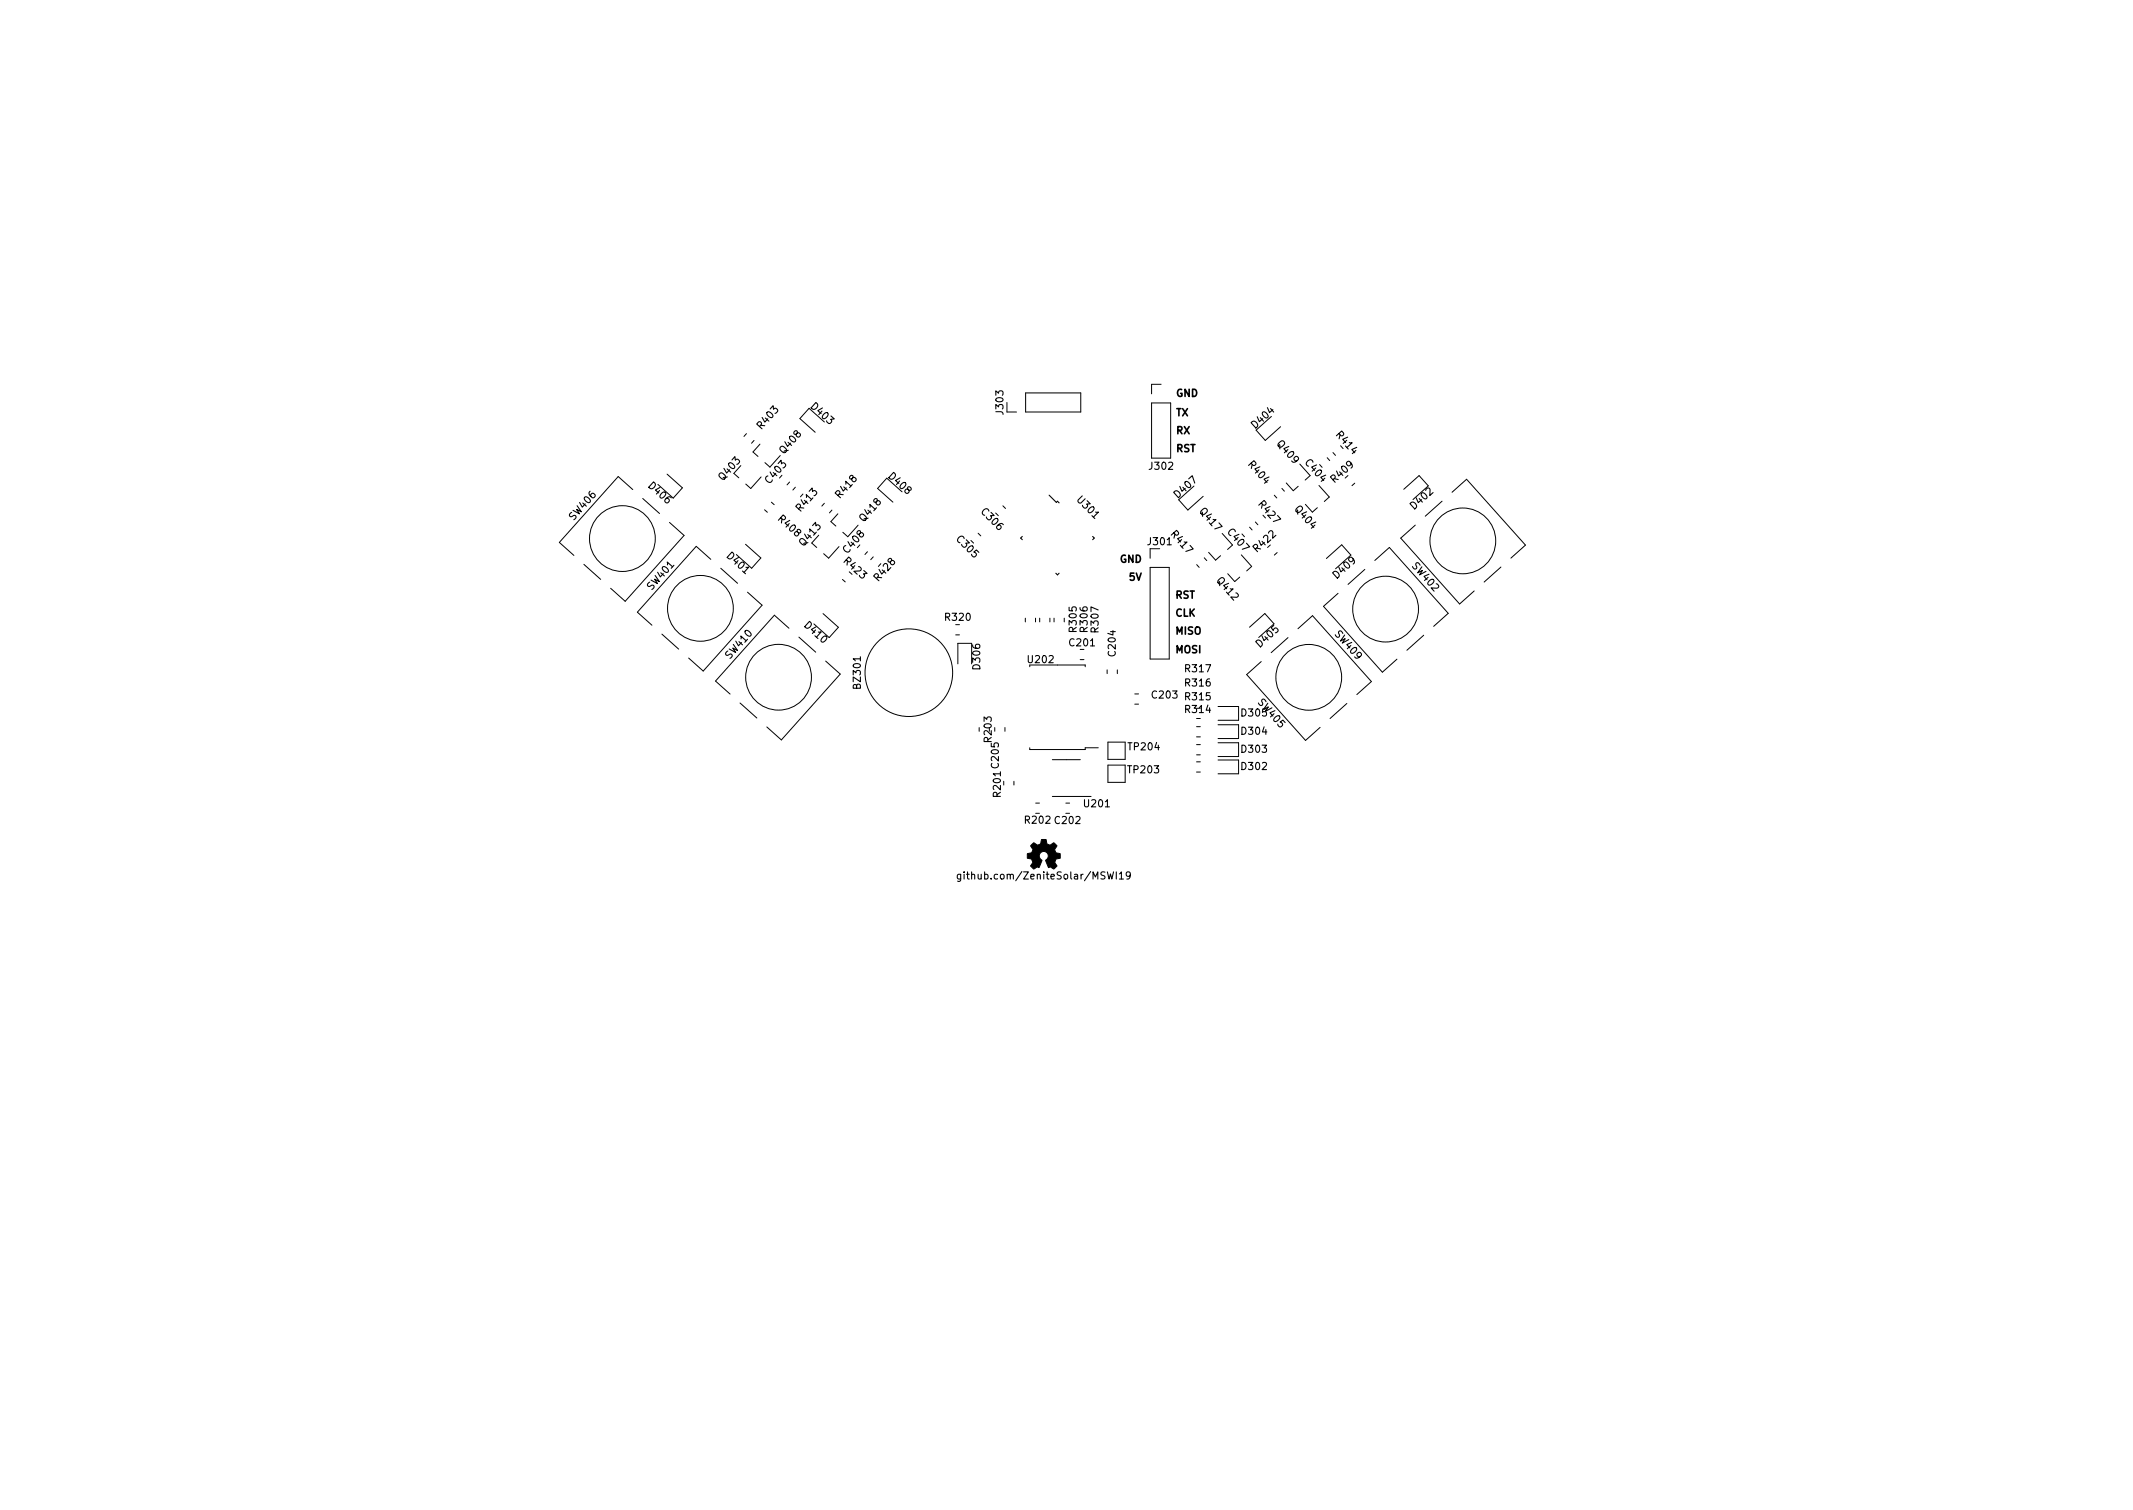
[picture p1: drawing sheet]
<svg xmlns="http://www.w3.org/2000/svg" width="297mm" height="210mm" viewBox="0 0 297 210" stroke-linecap="round" stroke-linejoin="round" font-family="sans-serif">
<defs><g id="words">
<g font-size="1.4">
<text x="106.2" y="59.7" transform="rotate(-48 106.2 59.7)">R403</text>
<text x="112.9" y="56.8" transform="rotate(42 112.9 56.8)">D403</text>
<text x="139.7" y="57.6" transform="rotate(-90 139.7 57.6)">J303</text>
<text x="163.8" y="57.9">TX</text>
<text x="163.8" y="55.2">GND</text>
<text x="174.9" y="59.6" transform="rotate(-42 174.9 59.6)">D404</text>
<text x="109.3" y="63.2" transform="rotate(-48 109.3 63.2)">Q408</text>
<text x="160.1" y="65.4">J302</text>
<text x="163.8" y="62.9">RST</text>
<text x="163.8" y="60.4">RX</text>
<text x="173.9" y="64.9" transform="rotate(48 173.9 64.9)">R404</text>
<text x="177.8" y="62" transform="rotate(48 177.8 62)">Q409</text>
<text x="181.8" y="64.6" transform="rotate(48 181.8 64.6)">C404</text>
<text x="186.1" y="60.7" transform="rotate(48 186.1 60.7)">R414</text>
<text x="90.3" y="67.9" transform="rotate(42 90.3 67.9)">D406</text>
<text x="100.8" y="66.9" transform="rotate(-48 100.8 66.9)">Q403</text>
<text x="107.3" y="67.3" transform="rotate(-48 107.3 67.3)">C403</text>
<text x="111.6" y="71.2" transform="rotate(-48 111.6 71.2)">R413</text>
<text x="117.1" y="69.3" transform="rotate(-48 117.1 69.3)">R418</text>
<text x="123.8" y="66.6" transform="rotate(42 123.8 66.6)">D408</text>
<text x="136.6" y="71.5" transform="rotate(45 136.6 71.5)">C306</text>
<text x="150" y="69.8" transform="rotate(45 150 69.8)">U301</text>
<text x="164.2" y="69.3" transform="rotate(-42 164.2 69.3)">D407</text>
<text x="167.1" y="71.4" transform="rotate(48 167.1 71.4)">Q417</text>
<text x="175.3" y="70.4" transform="rotate(48 175.3 70.4)">R427</text>
<text x="180.3" y="71.1" transform="rotate(48 180.3 71.1)">Q404</text>
<text x="186" y="67.2" transform="rotate(-42 186 67.2)">R409</text>
<text x="197.1" y="70.9" transform="rotate(-42 197.1 70.9)">D402</text>
<text x="80" y="72.4" transform="rotate(-48 80 72.4)">SW406</text>
<text x="101.3" y="77.7" transform="rotate(42 101.3 77.7)">D401</text>
<text x="108.4" y="72.5" transform="rotate(42 108.4 72.5)">R408</text>
<text x="112" y="76" transform="rotate(-48 112 76)">Q413</text>
<text x="118.1" y="77" transform="rotate(-48 118.1 77)">C408</text>
<text x="120.4" y="72.6" transform="rotate(-48 120.4 72.6)">Q418</text>
<text x="133.2" y="75.3" transform="rotate(45 133.2 75.3)">C305</text>
<text x="159.9" y="75.9">J301</text>
<text x="163.1" y="74.6" transform="rotate(48 163.1 74.6)">R417</text>
<text x="170.9" y="74.3" transform="rotate(48 170.9 74.3)">C407</text>
<text x="175.2" y="76.8" transform="rotate(-42 175.2 76.8)">R422</text>
<text x="90.8" y="82.1" transform="rotate(-48 90.8 82.1)">SW401</text>
<text x="117.5" y="78.4" transform="rotate(42 117.5 78.4)">R423</text>
<text x="122.5" y="80.9" transform="rotate(-48 122.5 80.9)">R428</text>
<text x="155.9" y="78.3">GND</text>
<text x="157.2" y="80.8">5V</text>
<text x="163.7" y="83.3">RST</text>
<text x="169.5" y="81" transform="rotate(48 169.5 81)">Q412</text>
<text x="186.3" y="80.5" transform="rotate(-42 186.3 80.5)">D409</text>
<text x="196.6" y="78.9" transform="rotate(48 196.6 78.9)">SW402</text>
<text x="112.1" y="87.3" transform="rotate(42 112.1 87.3)">D410</text>
<text x="131.7" y="86.4">R320</text>
<text x="149" y="90">C201</text>
<text x="149.9" y="87.9" transform="rotate(-90 149.9 87.9)">R305</text>
<text x="151.5" y="87.9" transform="rotate(-90 151.5 87.9)">R306</text>
<text x="153" y="88" transform="rotate(-90 153 88)">R307</text>
<text x="163.7" y="85.8">CLK</text>
<text x="163.7" y="88.3">MISO</text>
<text x="185.9" y="88.4" transform="rotate(48 185.9 88.4)">SW409</text>
<text x="101.7" y="91.7" transform="rotate(-48 101.7 91.7)">SW410</text>
<text x="119.9" y="95.8" transform="rotate(-90 119.9 95.8)">BZ301</text>
<text x="136.5" y="93.1" transform="rotate(-90 136.5 93.1)">D306</text>
<text x="143.2" y="92.3">U202</text>
<text x="155.4" y="91.3" transform="rotate(-90 155.4 91.3)">C204</text>
<text x="163.7" y="90.9">MOSI</text>
<text x="165.1" y="93.6">R317</text>
<text x="165.1" y="95.6">R316</text>
<text x="175.6" y="90.1" transform="rotate(-42 175.6 90.1)">D405</text>
<text x="160.5" y="97.3">C203</text>
<text x="165.1" y="97.5">R315</text>
<text x="165.1" y="99.3">R314</text>
<text x="173" y="99.8">D305</text>
<text x="175.2" y="97.9" transform="rotate(48 175.2 97.9)">SW405</text>
<text x="138.1" y="103.2" transform="rotate(-90 138.1 103.2)">R203</text>
<text x="157.2" y="107.7">TP203</text>
<text x="157.2" y="104.5">TP204</text>
<text x="173" y="102.3">D304</text>
<text x="173" y="104.8">D303</text>
<text x="173" y="107.2">D302</text>
<text x="139.4" y="110.9" transform="rotate(-90 139.4 110.9)">R201 C205</text>
<text x="151.1" y="112.4">U201</text>
<text x="142.8" y="114.7">R202 C202</text>
<text x="134.8" y="122.4">github.com/ZeniteSolar/MSWI19</text>
</g>
</g></defs>
<path d="M142.4 74.7l-.3 .2 .3 .3M146.1 68.9l1 1.1 .2-.2 .2 .2M147 79.8l.3 .2 .2-.2M152.2 74.7l.2 .2-.2 .3M133.8 121.7v.8l-.2 .2h-.2M133.8 121.8l-.3-.1-.2 .2 .1 .5h.4M134.3 121.4v.1M134.3 121.7v.7M155.9 122.4h.6M157.4 121.8l-.2 .2h-.3l-.1-.2 .1-.4h.3l.2 .1a.66 .66 0 0 1-.3 .9h-.2" fill="none" stroke="#000" stroke-width=".15"/>
<path d="M143.7 117.6l.1-.1a.23 .23 0 0 1 .3-.1 .23 .23 0 0 1 .1 .1l.3 .2a.53 .53 0 0 0 .5-.7l.1-.1h.2a.27 .27 0 0 1 .4 0 .27 .27 0 0 1 0 .3l.1 .3 .4 .2 .5-.4a.56 .56 0 0 1 .4 .6 .55 .55 0 0 0-.1 .7 .55 .55 0 0 0 .6 .3v.6a.56 .56 0 0 0-.7 .4v.2l.3 .5-.3 .3a.22 .22 0 0 1-.2 .1 .22 .22 0 0 1-.2-.1l-.2-.2-.3 .1-.3-.7a.2 .2 0 0 1 0-.4 .64 .64 0 0 0 .1-1 .64 .64 0 0 0-1 .2 .64 .64 0 0 0 .3 .9l-.4 1a.42 .42 0 0 0-.6 .2 .21 .21 0 0 1-.3 0 .21 .21 0 0 1-.1-.2l-.2-.2 .2-.3a.52 .52 0 0 0 0-.6 .52 .52 0 0 0-.6-.2v-.6a.58 .58 0 0 0 .7-.4 .58 .58 0 0 0-.3-.7z" fill="#000" stroke="#000" stroke-width=".14"/>
<g fill="none" stroke="#000" stroke-width=".14">
<path d="M112.7 56.9l-1.3 1.4 2.1 1.9M140.2 57.4h1.4M142.8 54.7h7.7v2.7h-7.7zM160.4 56.1h2.6v7.7h-2.6zM161.7 53.5h-1.3v1.3M178.3 59.4l-2.1 1.9-1.3-1.4M81.3 78.6l2.3 2.1M88.1 68.2l-2-1.8-8.2 9.1 2 1.8M89.5 69.4l2.3 2.1M92.9 66l2.1 1.9-1.2 1.5M93.2 72.7l2.1 1.9-8.2 9.1-2.1-1.8M99 77.9l-2-1.8-8.2 9.1 2 1.9"/>
<path d="M100.4 79.1l2.3 2.1M103.8 75.8l2.2 1.9-1.3 1.4M103.9 60.4l-.3 .4M105 61.3l-.3 .4M105.8 61.8l-.9 1.1 .7 .7M106 66.4l-1.4 1.6-.7-.6M106.5 71l.4 .3M107.4 69.9l.4 .4M108.7 63.4l-1.5 1.6M110.8 67.8l-.4 .4M114.8 70.1l-.4 .4M115.9 71l-.4 .4"/>
<path d="M116.7 71.5l-1 1.1 .7 .7M116.8 76.1l-1.4 1.6-.7-.6M119.5 73.1l-1.4 1.6M121.6 77.5l-.3 .4M123.5 66.6l-1.3 1.4 2.1 1.9M160.2 76.4v1.3M160.2 79h2.6v12.8h-2.6zM166.6 78.6l.4 .4M167.6 69.1l-2.2 1.9-1.3-1.4M167.7 77.7l.4 .4M168.3 76.9l1 1.1 .7-.6M170.2 74.3l1.4 1.6"/>
<path d="M171 79.9l.9 1.1M172.9 77.3l1.4 1.6-.7 .6M174 73.4l.4 .4M174.8 72.7l.4 .4M177.5 69l.3 .3M177.9 76.9l-.4 .4M178.5 68l.4 .4M179.1 67.2l1 1.1 .7-.6M181 64.6l1.4 1.6M183.7 67.6l1.4 1.6-.7 .6M184.8 63.7l.4 .4M185.6 63l.4 .4"/>
<path d="M188.1 77.3l-1.3-1.4-2.1 1.9M188.7 67.3l-.4 .3M190.1 79.3l-2.4 2.1M191.5 78l2-1.8 8.2 9.2-2 1.8M197.1 73.1l-2 1.8 8.2 9.2 2-1.8M198.9 67.7l-1.3-1.5-2.1 1.9M200.8 69.8l-2.3 2.1M202.2 68.5l2-1.8 8.2 9.2-2 1.8M209 79l-2.3 2M92.2 88.3l2.3 2.1M103.1 97.9l2.3 2.1M104.1 82.5l2 1.8-8.2 9.1-2-1.8"/>
<path d="M109.9 87.5l-2.1-1.8-8.2 9.1 2.1 1.8M111.3 88.7l2.3 2.1M114.6 85.4l2.2 1.9-1.3 1.5M115 92l2 1.9-8.2 9.1-2-1.8M133.1 87h.5M133.1 88.4h.5M133.4 92.4v-2.8h1.9v2.8M142.8 86.1v.5M143.4 92.8v-.2h7.7v.2M144.2 86.1v.5M144.8 86.1v.5M146.2 86.1v.5"/>
<path d="M146.8 86.1v.5M148.2 86.1v.5M150.4 91.8h.5M154.2 93.3v.5M155.6 93.3v.5M158 98h.5M158 96.6h.5M169.6 98.4h2.9v1.9h-2.9M175.6 92.1l-2 1.8 8.2 9.2 2-1.8M177.4 86.9l-1.3-1.5-2.1 1.9M179.4 88.8l-2.4 2.1M180.8 87.5l2-1.8 8.2 9.2-2 1.8"/>
<path d="M186.3 82.6l-2 1.8 8.2 9.2 2-1.8M187.6 98l-2.4 2M198.3 88.5l-2.4 2M136.4 101.3v.5M139.9 101.3v.5M141.2 108.8v.5M143.4 104.1v.3h7.7v-.3h1.8M144.2 111.8h.5M146.5 110.9h5.4M146.5 105.8h3.9M148.4 111.8h.5M154.3 103.3h2.4v2.4h-2.4z"/>
<path d="M154.3 106.5h2.4v2.4h-2.4zM166.6 100h.6M166.6 102.6h.6M166.6 101.2h.6M166.6 105.1h.6M166.6 103.7h.6M166.6 107.5h.6M166.6 106.1h.6M169.6 100.9h2.9v1.9h-2.9M169.6 103.4h2.9v1.9h-2.9M169.6 105.8h2.9v1.9h-2.9"/>
<circle cx="86.7" cy="75" r="4.6"/>
<circle cx="203.7" cy="75.3" r="4.6"/>
<circle cx="97.5" cy="84.7" r="4.6"/>
<circle cx="108.4" cy="94.3" r="4.6"/>
<circle cx="126.6" cy="93.7" r="6.1"/>
<circle cx="182.3" cy="94.3" r="4.6"/>
<circle cx="193" cy="84.8" r="4.6"/>
</g>
<use href="#words"/>
</svg>
